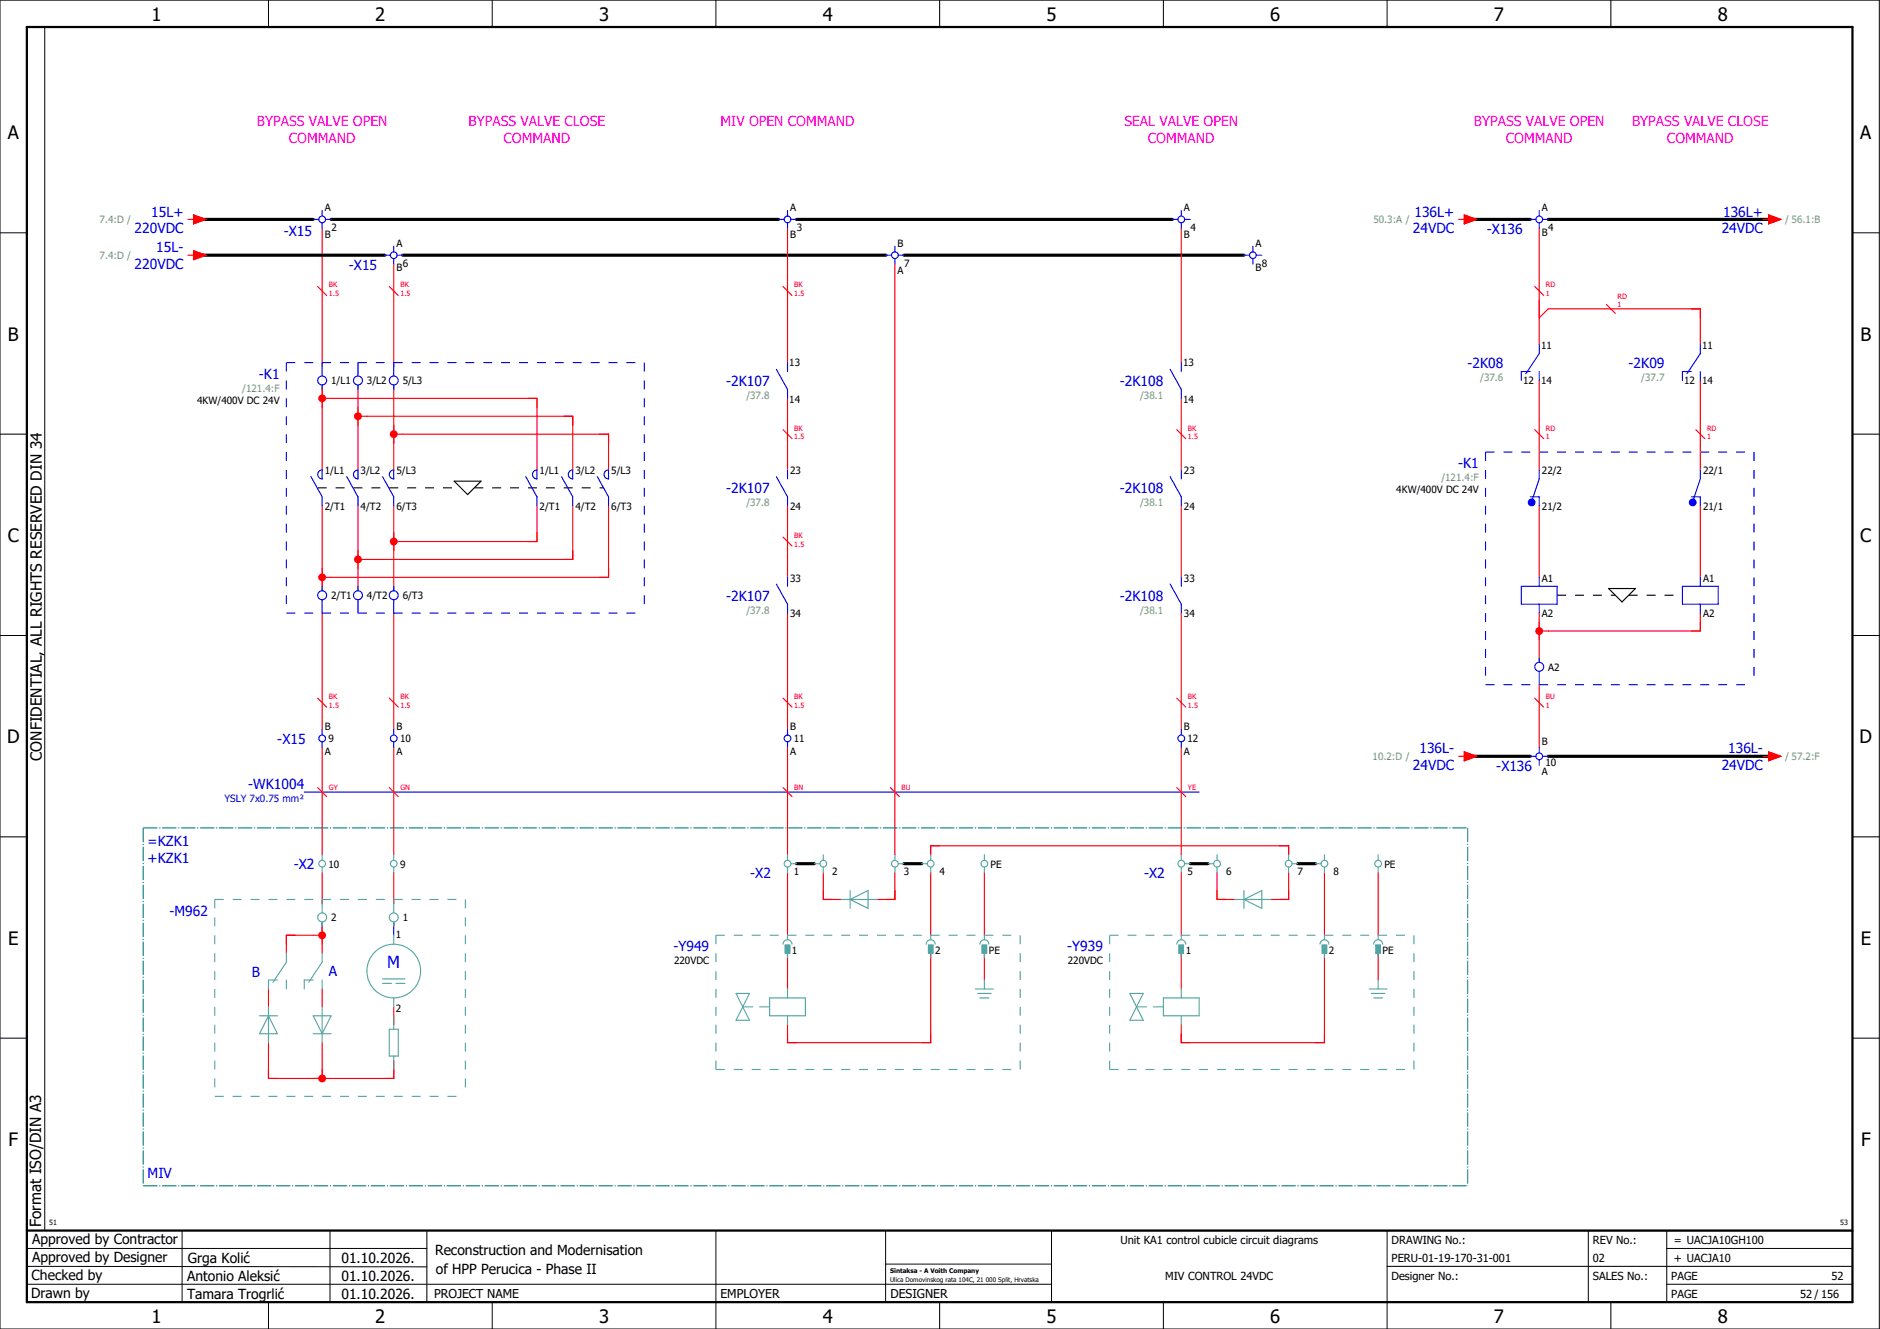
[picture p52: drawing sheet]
<svg xmlns="http://www.w3.org/2000/svg" width="420mm" height="297mm" viewBox="0 0 420 297" stroke-linecap="round" stroke-linejoin="round" font-family="sans-serif">
<defs><g id="words">
<g font-size="4.1">
<text x="33.9" y="4.7">1</text>
<text x="83.9" y="4.7">2</text>
<text x="133.9" y="4.7">3</text>
<text x="183.9" y="4.7">4</text>
<text x="233.9" y="4.7">5</text>
<text x="283.9" y="4.7">6</text>
<text x="333.9" y="4.7">7</text>
<text x="383.9" y="4.7">8</text>
<text x="1.8" y="31.2">A</text>
<text x="415.8" y="31.2">A</text>
<text x="1.8" y="76.2">B</text>
<text x="415.8" y="76.2">B</text>
<text x="1.8" y="121.2">C</text>
<text x="415.8" y="121.2">C</text>
<text x="1.6" y="166.2">D</text>
<text x="415.6" y="166.2">D</text>
<text x="1.8" y="211.2">E</text>
<text x="415.8" y="211.2">E</text>
<text x="1.9" y="256.2">F</text>
<text x="415.9" y="256.2">F</text>
<text x="33.9" y="295.7">1</text>
<text x="83.9" y="295.7">2</text>
<text x="133.9" y="295.7">3</text>
<text x="183.9" y="295.7">4</text>
<text x="233.9" y="295.7">5</text>
<text x="283.9" y="295.7">6</text>
<text x="333.9" y="295.7">7</text>
<text x="383.9" y="295.7">8</text>
</g>
<text font-size="3.7" fill="#00f" x="86.6" y="216.3">M</text>
<g font-size="3.4">
<text x="9.4" y="170" transform="rotate(-90 9.4 170)">CONFIDENTIAL, ALL RIGHTS RESERVED DIN 34</text>
<text x="9.2" y="274.3" transform="rotate(-90 9.2 274.3)">Format ISO/DIN A3</text>
</g>
<g font-size="3.1" fill="#f0f">
<text x="57.4" y="28.1">BYPASS VALVE OPEN</text>
<text x="104.7" y="28.1">BYPASS VALVE CLOSE</text>
<text x="161" y="28.1">MIV OPEN COMMAND</text>
<text x="251.3" y="28.1">SEAL VALVE OPEN</text>
<text x="329.4" y="28.1">BYPASS VALVE OPEN</text>
<text x="364.7" y="28.1">BYPASS VALVE CLOSE</text>
<text x="64.6" y="31.9">COMMAND</text>
<text x="112.6" y="31.9">COMMAND</text>
<text x="256.6" y="31.9">COMMAND</text>
<text x="336.6" y="31.9">COMMAND</text>
<text x="372.6" y="31.9">COMMAND</text>
</g>
<g font-size="3.1" fill="#00f">
<text x="30.1" y="52.1">220VDC</text>
<text x="33.8" y="48.4">15L+</text>
<text x="63.4" y="52.8">-X15</text>
<text x="315.8" y="52.1">24VDC</text>
<text x="316.1" y="48.4">136L+</text>
<text x="332.3" y="52.3">-X136</text>
<text x="384.8" y="52.1">24VDC</text>
<text x="385.1" y="48.4">136L+</text>
<text x="34.9" y="56.4">15L-</text>
<text x="30.1" y="60.1">220VDC</text>
<text x="78" y="60.3">-X15</text>
<text x="328" y="82.3">-2K08</text>
<text x="364" y="82.3">-2K09</text>
<text x="57.9" y="84.6">-K1</text>
<text x="162.3" y="86.3">-2K107</text>
<text x="250.3" y="86.3">-2K108</text>
<text x="325.9" y="104.6">-K1</text>
<text x="162.3" y="110.3">-2K107</text>
<text x="250.3" y="110.3">-2K108</text>
<text x="162.3" y="134.3">-2K107</text>
<text x="250.3" y="134.3">-2K108</text>
<text x="62" y="166.3">-X15</text>
<text x="315.8" y="172.1">24VDC</text>
<text x="317.2" y="168.4">136L-</text>
<text x="334.4" y="172.3">-X136</text>
<text x="384.8" y="172.1">24VDC</text>
<text x="386.2" y="168.4">136L-</text>
<text x="55.5" y="176.4">-WK1004</text>
<text x="33" y="189.1">=KZK1</text>
<text x="33" y="192.9">+KZK1</text>
<text x="65.7" y="194.3">-X2</text>
<text x="167.7" y="196.3">-X2</text>
<text x="255.7" y="196.3">-X2</text>
<text x="37.9" y="204.6">-M962</text>
<text x="150.5" y="212.6">-Y949</text>
<text x="238.5" y="212.6">-Y939</text>
<text x="56.3" y="218.3">B</text>
<text x="73.5" y="218.2">A</text>
<text x="33" y="263.4">MIV</text>
</g>
<g font-size="3.1">
<text x="7.2" y="278.1">Approved by Contractor</text>
<text x="97.2" y="280.5">Reconstruction and Modernisation</text>
<text x="7.1" y="286.1">Checked by</text>
<text x="7.2" y="282.1">Approved by Designer</text>
<text x="41.8" y="286.2">Antonio Aleksić</text>
<text x="42" y="282.3">Grga Kolić</text>
<text x="76.3" y="282.3">01.10.2026.</text>
<text x="76.3" y="286.3">01.10.2026.</text>
<text x="97.4" y="284.8">of HPP Perucica - Phase II</text>
<text x="6.9" y="290">Drawn by</text>
<text x="41.8" y="290.3">Tamara Trogrlić</text>
<text x="76.3" y="290.3">01.10.2026.</text>
</g>
<g font-size="2.7">
<text x="97" y="290.1">PROJECT NAME</text>
<text x="161" y="290.1">EMPLOYER</text>
<text x="199" y="290.1">DESIGNER</text>
</g>
<g font-size="2.5">
<text x="250.4" y="278">Unit KA1 control cubicle circuit diagrams</text>
<text x="311" y="278">DRAWING No.:</text>
<text x="356" y="278">REV No.:</text>
<text x="374.1" y="278">= UACJA10GH100</text>
<text x="260.4" y="286">MIV CONTROL 24VDC</text>
<text x="311" y="286">Designer No.:</text>
<text x="311" y="282">PERU-01-19-170-31-001</text>
<text x="356" y="286">SALES No.:</text>
<text x="356" y="282">02</text>
<text x="373.5" y="286">PAGE</text>
<text x="374.1" y="282.1">+ UACJA10</text>
<text x="409.3" y="286">52</text>
<text x="373.5" y="290">PAGE</text>
<text x="402.3" y="290">52 / 156</text>
</g>
<g font-size="2.2">
<text x="72.6" y="47.2">A</text>
<text x="176.6" y="47.2">A</text>
<text x="264.6" y="47.2">A</text>
<text x="344.6" y="47.2">A</text>
<text x="72.6" y="53.2">B</text>
<text x="74.1" y="51.6">2</text>
<text x="176.6" y="53.2">B</text>
<text x="178.1" y="51.6">3</text>
<text x="264.6" y="53.2">B</text>
<text x="266.1" y="51.6">4</text>
<text x="344.6" y="52.7">B</text>
<text x="346" y="51.7">4</text>
<text x="88.6" y="55.2">A</text>
<text x="90" y="59.7">6</text>
<text x="200.6" y="55.2">B</text>
<text x="202.1" y="59.6">7</text>
<text x="280.6" y="55.2">A</text>
<text x="282" y="59.7">8</text>
<text x="88.6" y="60.7">B</text>
<text x="200.6" y="61.2">A</text>
<text x="280.6" y="60.7">B</text>
<text x="344.4" y="78">11</text>
<text x="380.4" y="78">11</text>
<text x="176.4" y="81.9">13</text>
<text x="264.4" y="81.9">13</text>
<text x="74" y="85.9">1/L1</text>
<text x="82" y="85.9">3/L2</text>
<text x="90" y="85.9">5/L3</text>
<text x="176.4" y="90">14</text>
<text x="264.4" y="90">14</text>
<text x="340.4" y="85.9">12</text>
<text x="344.4" y="85.9">14</text>
<text x="376.4" y="85.9">12</text>
<text x="380.4" y="85.9">14</text>
<text x="44.1" y="90.2">4KW/400V DC 24V</text>
<text x="72.6" y="106">1/L1</text>
<text x="80.6" y="106">3/L2</text>
<text x="88.6" y="106">5/L3</text>
<text x="120.6" y="106">1/L1</text>
<text x="128.6" y="106">3/L2</text>
<text x="136.6" y="106">5/L3</text>
<text x="176.6" y="106">23</text>
<text x="264.6" y="106">23</text>
<text x="344.6" y="106">22/2</text>
<text x="380.6" y="106">22/1</text>
<text x="72.6" y="113.9">2/T1</text>
<text x="80.6" y="113.9">4/T2</text>
<text x="88.6" y="113.9">6/T3</text>
<text x="120.6" y="113.9">2/T1</text>
<text x="128.6" y="113.9">4/T2</text>
<text x="136.6" y="113.9">6/T3</text>
<text x="176.6" y="113.9">24</text>
<text x="264.6" y="113.9">24</text>
<text x="312.1" y="110.2">4KW/400V DC 24V</text>
<text x="344.6" y="113.9">21/2</text>
<text x="380.6" y="113.9">21/1</text>
<text x="176.6" y="130">33</text>
<text x="264.6" y="130">33</text>
<text x="344.6" y="130">A1</text>
<text x="380.6" y="130">A1</text>
<text x="74" y="133.9">2/T1</text>
<text x="82" y="133.9">4/T2</text>
<text x="90" y="133.9">6/T3</text>
<text x="176.6" y="137.9">34</text>
<text x="264.6" y="137.9">34</text>
<text x="344.6" y="137.9">A2</text>
<text x="380.6" y="137.9">A2</text>
<text x="346" y="149.9">A2</text>
<text x="72.6" y="163.2">B</text>
<text x="73.4" y="165.9">9</text>
<text x="88.6" y="163.2">B</text>
<text x="89.4" y="165.9">10</text>
<text x="176.6" y="163.2">B</text>
<text x="177.4" y="165.9">11</text>
<text x="264.6" y="163.2">B</text>
<text x="265.4" y="165.9">12</text>
<text x="344.6" y="166.6">B</text>
<text x="72.6" y="168.7">A</text>
<text x="88.6" y="168.7">A</text>
<text x="176.6" y="168.7">A</text>
<text x="264.6" y="168.7">A</text>
<text x="344.6" y="173.3">A</text>
<text x="345.4" y="171.3">10</text>
<text x="73.4" y="193.9">10</text>
<text x="89.4" y="193.9">9</text>
<text x="177.4" y="195.7">1</text>
<text x="186" y="195.7">2</text>
<text x="202" y="195.7">3</text>
<text x="210" y="195.7">4</text>
<text x="221.4" y="193.9">PE</text>
<text x="265.4" y="195.7">5</text>
<text x="274" y="195.7">6</text>
<text x="290" y="195.7">7</text>
<text x="298" y="195.7">8</text>
<text x="309.4" y="193.9">PE</text>
<text x="74" y="205.9">2</text>
<text x="88.5" y="209.6">1</text>
<text x="90" y="205.9">1</text>
<text x="150.6" y="215.5">220VDC</text>
<text x="177" y="213.1">1</text>
<text x="209" y="213.1">2</text>
<text x="221" y="213.1">PE</text>
<text x="238.6" y="215.5">220VDC</text>
<text x="265" y="213.1">1</text>
<text x="297" y="213.1">2</text>
<text x="309" y="213.1">PE</text>
<text x="88.5" y="226.3">2</text>
</g>
<g font-size="2.2" fill="#7ca552">
<text x="22.3" y="49.9">7.4:D /</text>
<text x="306.9" y="49.9">50.3:A /</text>
<text x="399" y="49.9">/ 56.1:B</text>
<text x="22.3" y="57.9">7.4:D /</text>
<text x="54.1" y="87.5">/121.4:F</text>
<text x="166.8" y="89.2">/37.8</text>
<text x="254.8" y="89.2">/38.1</text>
<text x="330.8" y="85.2">/37.6</text>
<text x="366.8" y="85.2">/37.7</text>
<text x="322.1" y="107.5">/121.4:F</text>
<text x="166.8" y="113.2">/37.8</text>
<text x="254.8" y="113.2">/38.1</text>
<text x="166.8" y="137.2">/37.8</text>
<text x="254.8" y="137.2">/38.1</text>
<text x="306.8" y="169.9">10.2:D /</text>
<text x="399" y="169.9">/ 57.2:F</text>
</g>
<text font-size="2.2" fill="#00f" x="50.1" y="179.3">YSLY 7x0.75 mm²</text>
<g font-size="1.6" fill="#f00">
<text x="73.5" y="64.3">BK</text>
<text x="89.5" y="64.3">BK</text>
<text x="177.5" y="64.3">BK</text>
<text x="345.5" y="64.3">RD</text>
<text x="73.5" y="66.2">1.5</text>
<text x="89.5" y="66.2">1.5</text>
<text x="177.5" y="66.2">1.5</text>
<text x="345.5" y="66.2">1</text>
<text x="361.5" y="68.7">1</text>
<text x="361.5" y="66.8">RD</text>
<text x="177.5" y="98.2">1.5</text>
<text x="177.5" y="96.3">BK</text>
<text x="265.5" y="98.2">1.5</text>
<text x="265.5" y="96.3">BK</text>
<text x="345.5" y="98.2">1</text>
<text x="345.5" y="96.3">RD</text>
<text x="381.5" y="98.2">1</text>
<text x="381.5" y="96.3">RD</text>
<text x="177.5" y="122.2">1.5</text>
<text x="177.5" y="120.3">BK</text>
<text x="73.5" y="158.2">1.5</text>
<text x="73.5" y="156.3">BK</text>
<text x="89.5" y="158.2">1.5</text>
<text x="89.5" y="156.3">BK</text>
<text x="177.5" y="158.2">1.5</text>
<text x="177.5" y="156.3">BK</text>
<text x="265.5" y="158.2">1.5</text>
<text x="265.5" y="156.3">BK</text>
<text x="345.5" y="158.2">1</text>
<text x="345.5" y="156.3">BU</text>
<text x="73.5" y="176.5">GY</text>
<text x="89.5" y="176.5">GN</text>
<text x="177.5" y="176.5">BN</text>
<text x="201.5" y="176.5">BU</text>
<text x="265.5" y="176.5">YE</text>
</g>
<g font-size="1.6">
<text x="11" y="273.7">51</text>
<text x="411.2" y="273.7">53</text>
</g>
<g font-size="1.4">
<text x="198.9" y="284.4">Sintaksa - A Voith Company</text>
<text x="198.9" y="286.4">Ulica Domovinskog rata 104C, 21 000 Split, Hrvatska</text>
</g>
</g></defs>
<g fill="none" stroke="#000" stroke-width=".22">
<path d="M0 0h420v297h-420zM10 6v269M60 0v6M110 0v6M160 0v6M210 0v6M260 0v6M310 0v6M360 0v6M0 52h6M414 52h6M0 97h6"/>
<path d="M414 97h6M0 142h6M414 142h6M414 176.3v87.4M0 187h6M414 187h6M0 232h6M414 232h6M6 279h89.4M40.7 275v16M73.7 274.9v16M95.4 275.1v16"/>
<path d="M160 275v22M197.9 275.1v16M310 275v22M355 275v16M372.5 279h41.5M372.5 275v16M414 275h-179v16M6 283l89.4 .1M6 287h229M60 291v6M110 291v6M197.9 282.5h37.1"/>
<path d="M210 291v6M260 291v6M310 283h104M360 291v6M372.5 287h41.5"/>
</g>
<path d="M6 6h408v285h-408zM6 275h408" fill="none" stroke="#000" stroke-width=".5"/>
<g fill="none" stroke="#f00" stroke-width=".25">
<path d="M72 51v31M88 59v23M176 51v30M200 59v132M264 51v30M344 51v26M346 69h34v8M72 86v19M74 89h46v16M80 86v19M82 93h46v12M88 86v19"/>
<path d="M90 97h46v8M176 89v16M264 89v16M344 85v20M380 85v20M72 113v19M80 113v19M88 113v19M120 113v8h-30M128 113v12h-46M136 113v16h-62M176 113v16"/>
<path d="M264 113v16M344 113v16M380 113v16M72 137v26M88 137v26M176 137v26M264 137v26M344 137v11M380 137v4h-34M344 153v14M72 167v24M88 167v24"/>
<path d="M176 167v24M264 167v24M72 195v7M88 195v7M176 195v14M184 195v6h4M200 195v6h-4M208 191v-2h80v2M208 195v14M220 195v14M264 195v14M272 195v6h4"/>
<path d="M288 195v6h-4M296 195v14M308 195v14M72 207v6M72 209h-8v4M176 213v8M208 213v20h-32v-4M220 213v6M264 213v8M296 213v20h-32v-4M308 213v6M60 233v8h12v-8"/>
<path d="M60 221v4M72 221v4M88 237v4h-14M88 225v4"/>
</g>
<path d="M72 206v3M88 206v3" fill="none" stroke="#00f" stroke-width=".25"/>
<g fill="none" stroke="#000" stroke-width=".7">
<path d="M44 57h42M44 49h26M74 49h100M90 57h108M178 49h84M202 57h76M328 49h14M346 49h50M328 169h14M346 169h50M178 193h4M202 193h4"/>
<path d="M266 193h4M290 193h4"/>
</g>
<circle cx="72" cy="209" r=".88" fill="#f00"/>
<path d="M66 209h-2v2M60 239v2h2M72 239v2M70 241h4" fill="none" stroke="#f00" stroke-width=".25"/>
<circle cx="72" cy="241" r=".88" fill="#f00"/>
<g fill="none" stroke="#f00" stroke-width=".25">
<path d="M88 119v4M120 119v2h-2M88 121h2M128 123v2h-2M136 127v2h-2M184 199v2h2M200 199v2h-2M210 189h-2v2M272 199v2h2M286 189h2v2M288 199v2h-2M88 239v2h-2"/>
<path d="M176 231v2h2M208 231v2h-2M264 231v2h2M296 231v2h-2"/>
</g>
<circle cx="88" cy="121" r=".88" fill="#f00"/>
<path d="M80 123v4M80 125h2" fill="none" stroke="#f00" stroke-width=".25"/>
<circle cx="80" cy="125" r=".88" fill="#f00"/>
<path d="M72 127v4M72 129h2" fill="none" stroke="#f00" stroke-width=".25"/>
<circle cx="72" cy="129" r=".88" fill="#f00"/>
<path d="M80 91v4M80 93h2" fill="none" stroke="#f00" stroke-width=".25"/>
<circle cx="80" cy="93" r=".88" fill="#f00"/>
<path d="M88 95v4M88 97h2" fill="none" stroke="#f00" stroke-width=".25"/>
<circle cx="88" cy="97" r=".87" fill="#f00"/>
<path d="M72 89h2M72 87v4M118 89h2v2M126 93h2v2M134 97h2v2" fill="none" stroke="#f00" stroke-width=".25"/>
<path d="M71 109h32M106 109h29" fill="none" stroke="#000" stroke-width=".25" stroke-dasharray="2 2" stroke-linecap="butt"/>
<path d="M101.5 107.5h6l-3 3z" fill="none" stroke="#000" stroke-width=".25"/>
<g fill="none" stroke="#00f" stroke-width=".25">
<path d="M72 81v3M72 86v1M80 81v3M80 86v1M88 81v3M88 86v1M69.5 106.5l2.5 4.5v2M71.3 105.3l.7-.3v2a1 1 0 0 1-.9-.6 1 1 0 0 1 .2-1.1zM77.5 106.5l2.5 4.5v2M79.3 105.3l.7-.3v2a1 1 0 0 1-.9-.6 1 1 0 0 1 .2-1.1zM85.5 106.5l2.5 4.5v2M87.3 105.3l.7-.3v2a1 1 0 0 1-.9-.6 1 1 0 0 1 .2-1.1z"/>
<path d="M117.5 106.5l2.5 4.5v2M119.3 105.3l.7-.3v2a1 1 0 0 1-.9-.6 1 1 0 0 1 .2-1.1zM125.5 106.5l2.5 4.5v2M127.3 105.3l.7-.3v2a1 1 0 0 1-.9-.6 1 1 0 0 1 .2-1.1zM133.5 106.5l2.5 4.5v2M135.3 105.3l.7-.3v2a1 1 0 0 1-.9-.6 1 1 0 0 1 .2-1.1zM72 131v1M72 134v3M80 131v1M80 134v3M88 131v1M88 134v3"/>
<circle cx="72" cy="85" r="1"/>
<circle cx="80" cy="85" r="1"/>
<circle cx="88" cy="85" r="1"/>
<circle cx="72" cy="133" r="1"/>
<circle cx="80" cy="133" r="1"/>
<circle cx="88" cy="133" r="1"/>
</g>
<path d="M64 81h80M64 81v56M144 81v56M64 137h80" fill="none" stroke="#00f" stroke-width=".25" stroke-dasharray="2 2" stroke-linecap="butt"/>
<circle cx="72" cy="89" r=".88" fill="#f00"/>
<path d="M344 67v4l2-2M378 69h2v2" fill="none" stroke="#f00" stroke-width=".25"/>
<path d="M348 133h13M364 133h12" fill="none" stroke="#000" stroke-width=".25" stroke-dasharray="2 2" stroke-linecap="butt"/>
<path d="M359.5 131.5h6l-3 3z" fill="none" stroke="#000" stroke-width=".25"/>
<path d="M378 111h2v2M380 105v2l-1.5 4.5M340 131h8v4h-8zM344 129v2M344 135v2" fill="none" stroke="#00f" stroke-width=".25"/>
<circle cx="378.3" cy="112.3" r=".88" fill="#00f"/>
<path d="M342 111h2v2M344 105v2l-1.5 4.5M376 131h8v4h-8zM380 129v2M380 135v2" fill="none" stroke="#00f" stroke-width=".25"/>
<path d="M332 101h60M332 101v52M392 101v52M332 153h60" fill="none" stroke="#00f" stroke-width=".25" stroke-dasharray="2 2" stroke-linecap="butt"/>
<circle cx="342.3" cy="112.3" r=".88" fill="#00f"/>
<g fill="none" stroke="#00f" stroke-width=".25">
<path d="M344 147v1M344 150v3"/>
<circle cx="344" cy="149" r="1"/>
</g>
<path d="M344 139v4M380 139v2h-2M344 141h2" fill="none" stroke="#f00" stroke-width=".25"/>
<circle cx="344" cy="141" r=".88" fill="#f00"/>
<path d="M32 185h296M32 185v80M328 185v80M32 265h296" fill="none" stroke="#007f7f" stroke-width=".25" stroke-dasharray="3.2 .4 .3 .4" stroke-linecap="butt"/>
<g fill="none" stroke="#00f" stroke-width=".25">
<path d="M70 49h1.3M72 47v1.3M72 49.8v1.2M72.7 49h1.3M86 57h1.3M88 55v1.3M88 57.8v1.2M88.8 57h1.2M174 49h1.3M176 47v1.3M176 49.8v1.2M176.8 49h1.2"/>
<path d="M198 57h1.2M200 55v1.3M200 57.8v1.2M200.7 57h1.3M262 49h1.3M264 47v1.3M264 49.8v1.2M264.7 49h1.3M278 57h1.3M280 55v1.3M280 57.8v1.2M280.8 57h1.2"/>
<path d="M342 49h1.2M344 47v1.3M344 49.8v1.2M344.7 49h1.3M344 77v2l-3 4.5M380 77v2l-3 4.5M173.5 82.5l2.5 4.5v2M176 81v2M261.5 82.5l2.5 4.5v2M264 81v2M342 83h-2v2M344 83v2"/>
<path d="M378 83h-2v2M380 83v2M173.5 106.5l2.5 4.5v2M176 105v2M261.5 106.5l2.5 4.5v2M264 105v2M173.5 130.5l2.5 4.5v2M176 129v2M261.5 130.5l2.5 4.5v2M264 129v2M68 177h200M72 163v1.3"/>
<path d="M72 165.8v1.2M88 163v1.3M88 165.8v1.2M176 163v1.3M176 165.8v1.2M264 163v1.3M264 165.8v1.2M342 169h1.2M344 167v1.3M344 169.8v1.2M344.7 169h1.3"/>
<circle cx="72" cy="49" r=".75"/>
<circle cx="88" cy="57" r=".75"/>
<circle cx="176" cy="49" r=".75"/>
<circle cx="200" cy="57" r=".75"/>
<circle cx="264" cy="49" r=".75"/>
<circle cx="280" cy="57" r=".75"/>
<circle cx="344" cy="49" r=".75"/>
<circle cx="72" cy="165" r=".75"/>
<circle cx="88" cy="165" r=".75"/>
<circle cx="176" cy="165" r=".75"/>
<circle cx="264" cy="165" r=".75"/>
<circle cx="344" cy="169" r=".75"/>
</g>
<g fill="none" stroke="#f00" stroke-width=".25">
<path d="M42 49h1.2M42 57h1.2M43.2 48l2.8 1-2.8 1zM43.2 56l2.8 1-2.8 1zM326 49h1.3M327.3 48l2.7 1-2.7 1zM394 49h1.2M395.2 48l2.8 1-2.8 1zM71 64l2 2M87 64l2 2M175 64l2 2M343 64l2 2"/>
<path d="M359 68l2 2M175 96l2 2M263 96l2 2M343 96l2 2M379 96l2 2M175 120l2 2M71 156l2 2M87 156l2 2M175 156l2 2M263 156l2 2M343 156l2 2M71 176l2 2"/>
<path d="M87 176l2 2M175 176l2 2M199 176l2 2M263 176l2 2M326 169h1.3M327.3 168l2.7 1-2.7 1zM394 169h1.2M395.2 168l2.8 1-2.8 1z"/>
</g>
<g fill="none" stroke="#52a5a5" stroke-width=".25">
<path d="M72 191v1.3M72 193.8v1.2M88 191v1.3M88 193.8v1.2M176 191v1.3M176 193.8v1.2M176.8 193h1.2M182 193h1.3M184 191v1.3M184 193.8v1.2M190 199v4M200 191v1.3"/>
<path d="M200 193.8v1.2M200.7 193h1.3M206 193h1.2M208 191v1.3M208 193.8v1.2M220 191v1.3M220 193.8v1.2M264 191v1.3M264 193.8v1.2M264.7 193h1.3M270 193h1.3M272 191v1.3"/>
<path d="M272 193.8v1.2M278 199v4M288 191v1.3M288 193.8v1.2M288.8 193h1.2M294 193h1.2M296 191v1.3M296 193.8v1.2M308 191v1.3M308 193.8v1.2M62 219h-2v2M64 219v2"/>
<path d="M64 213v2l-3 4.5M70 219h-2v2M72 201v3M72 206v1M72 219v2M72 213v2l-3 4.5M85.5 218.8h5M85.5 219.8h2M88 201v3M88 206v1M88 209v2M88.5 219.8h2"/>
<path d="M175 211a1 1 0 0 1 1-1 1 1 0 0 1 1 1M175.5 211.2h1v1.8h-1zM176 209v1M176 213v1M188 201h8M190 201l4-2v4zM207 211a1 1 0 0 1 1-1 1 1 0 0 1 1 1M207.5 211.2h1v1.8h-1zM208 209v1M208 213v1M219 211a1 1 0 0 1 1-1 1 1 0 0 1 1 1M219.5 211.2h1v1.8h-1z"/>
<path d="M220 209v1M220 213v1M220 219v2M263 211a1 1 0 0 1 1-1 1 1 0 0 1 1 1M263.5 211.2h1v1.8h-1zM264 209v1M264 213v1M276 201h8M278 201l4-2v4zM295 211a1 1 0 0 1 1-1 1 1 0 0 1 1 1M295.5 211.2h1v1.8h-1zM296 209v1"/>
<path d="M296 213v1M307 211a1 1 0 0 1 1-1 1 1 0 0 1 1 1M307.5 211.2h1v1.8h-1zM308 209v1M308 213v1M308 219v2M58 227h4M60 227l2 4h-4zM60 225v8M70 227h4l-2 4zM70 231h4M72 225v8"/>
<path d="M87 230h2v6h-2zM88 223v2M88 227v3M88 236v3M164.5 222l3 6h-3l3-6zM166 225h2.2M169.7 225h2.3M172 223h8v4h-8zM176 221v2M176 227v2M218 221h4M218.5 222h3"/>
<path d="M219 223h2M252.5 222h3l-3 6h3zM254 225h2.3M257.8 225h2.2M260 223h8v4h-8zM264 221v2M264 227v2M306 221h4M306.5 222h3M307 223h2"/>
<circle cx="72" cy="193" r=".75"/>
<circle cx="88" cy="193" r=".75"/>
<circle cx="176" cy="193" r=".75"/>
<circle cx="184" cy="193" r=".75"/>
<circle cx="200" cy="193" r=".75"/>
<circle cx="208" cy="193" r=".75"/>
<circle cx="220" cy="193" r=".75"/>
<circle cx="264" cy="193" r=".75"/>
<circle cx="272" cy="193" r=".75"/>
<circle cx="288" cy="193" r=".75"/>
<circle cx="296" cy="193" r=".75"/>
<circle cx="308" cy="193" r=".75"/>
<circle cx="72" cy="205" r="1"/>
<circle cx="88" cy="217" r="6"/>
<circle cx="88" cy="205" r="1"/>
</g>
<path d="M48 201h56M48 201v44M104 201v44M160 209h68M160 209v30M228 209v30M248 209h68M248 209v30M316 209v30M160 239h68M248 239h68M48 245h56" fill="none" stroke="#52a5a5" stroke-width=".25" stroke-dasharray="2 2" stroke-linecap="butt"/>
<g fill="#52a5a5" stroke="#52a5a5" stroke-width=".22">
<path d="M175.5 211.2h1v1.8h-1z"/>
<path d="M207.5 211.2h1v1.8h-1z"/>
<path d="M219.5 211.2h1v1.8h-1z"/>
<path d="M263.5 211.2h1v1.8h-1z"/>
<path d="M295.5 211.2h1v1.8h-1z"/>
<path d="M307.5 211.2h1v1.8h-1z"/>
</g>
<g fill="#f00" stroke="#f00" stroke-width=".22">
<path d="M43.2 48l2.8 1-2.8 1z"/>
<path d="M43.2 56l2.8 1-2.8 1z"/>
<path d="M327.3 48l2.7 1-2.7 1z"/>
<path d="M395.2 48l2.8 1-2.8 1z"/>
<path d="M327.3 168l2.7 1-2.7 1z"/>
<path d="M395.2 168l2.8 1-2.8 1z"/>
</g>
<use href="#words"/>
</svg>
